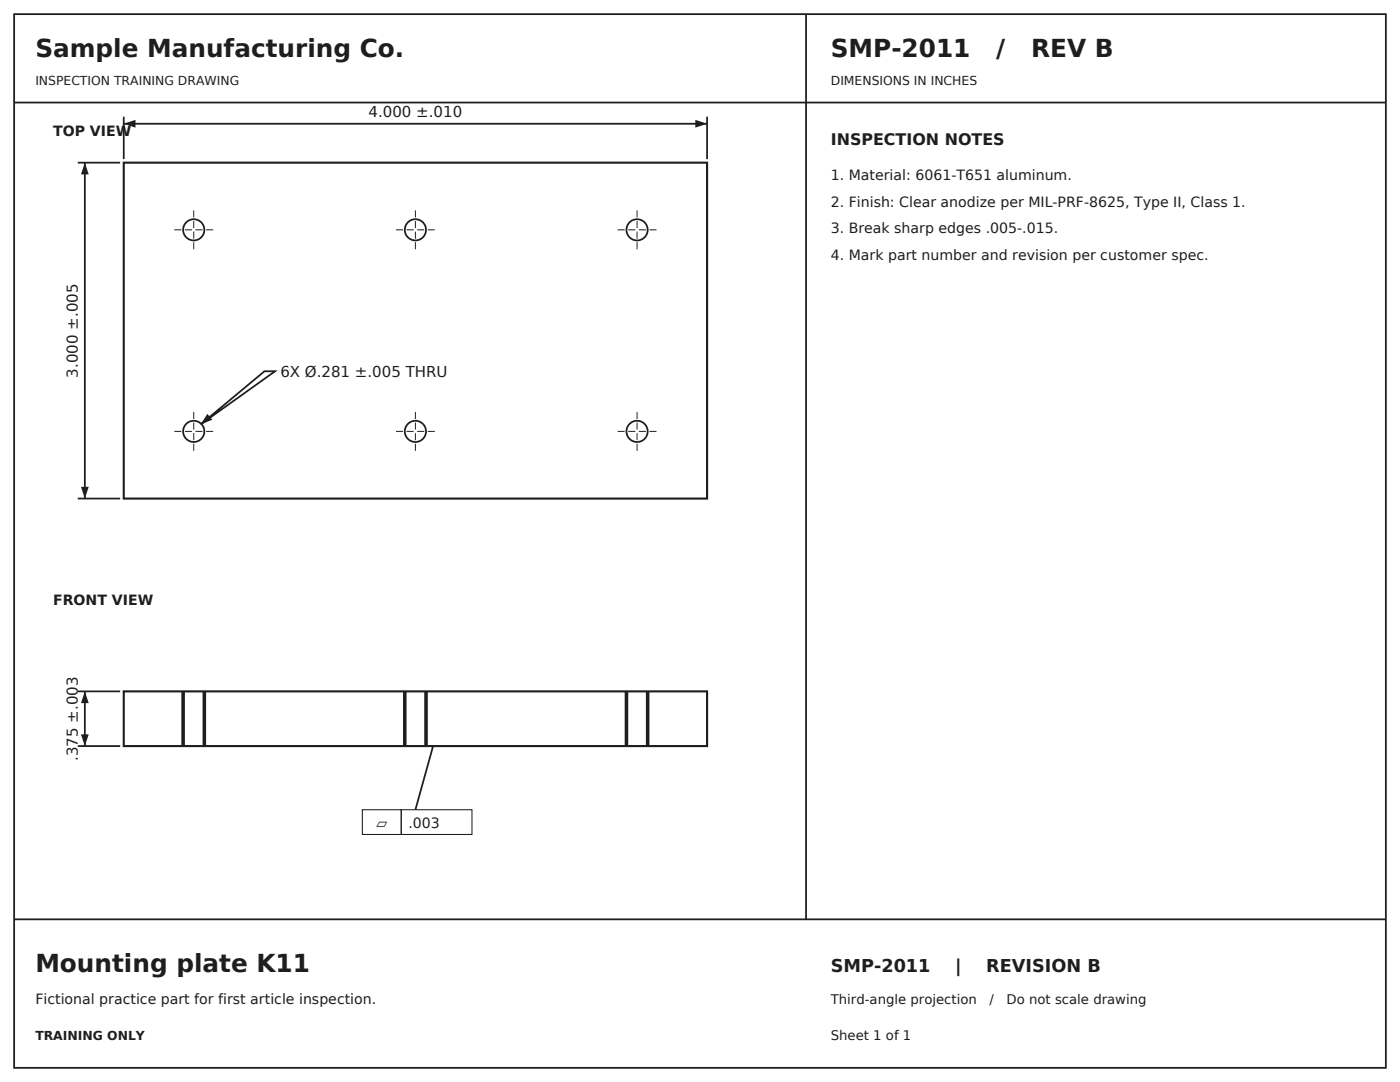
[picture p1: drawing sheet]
<svg xmlns="http://www.w3.org/2000/svg" width="279mm" height="216mm" viewBox="0 0 279 216" stroke-linecap="round" stroke-linejoin="round" font-family="sans-serif">
<defs><g id="words">
<g font-size="4.9" fill="#1a1f24">
<text x="7.1" y="11.3">Sample Manufacturing Co.</text>
<text x="165.8" y="11.3">SMP-2011</text>
<text x="198.8" y="11.3">/</text>
<text x="205.8" y="11.3">REV B</text>
<text x="7.1" y="194">Mounting plate K11</text>
</g>
<g font-size="3.5" fill="#1a1f24">
<text x="165.8" y="194">SMP-2011</text>
<text x="190.6" y="194">|</text>
<text x="196.8" y="194">REVISION B</text>
</g>
<text font-size="3.2" fill="#1a1f24" x="165.8" y="28.9">INSPECTION NOTES</text>
<g font-size="3" fill="#1a1f24">
<text x="73.5" y="23.3">4.000 ±.010</text>
<text x="15.5" y="75.3" transform="rotate(-90 15.5 75.3)">3.000 ±.005</text>
<text x="56" y="75.1">6X Ø.281 ±.005 THRU</text>
<text x="15.5" y="151.8" transform="rotate(-90 15.5 151.8)">.375 ±.003</text>
</g>
<g font-size="2.8" fill="#1a1f24">
<text x="10.6" y="27.2">TOP VIEW</text>
<text x="165.8" y="36">1. Material: 6061-T651 aluminum.</text>
<text x="165.8" y="41.3">2. Finish: Clear anodize per MIL-PRF-8625, Type II, Class 1.</text>
<text x="165.8" y="46.6">3. Break sharp edges .005-.015.</text>
<text x="165.8" y="51.9">4. Mark part number and revision per customer spec.</text>
<text x="10.6" y="120.6">FRONT VIEW</text>
<text x="75.1" y="165.3">⏥</text>
<text x="81.5" y="165.3">.003</text>
<text x="7.1" y="200.4">Fictional practice part for first article inspection.</text>
</g>
<g font-size="2.6" fill="#1a1f24">
<text x="165.8" y="200.4">Third-angle projection</text>
<text x="197.5" y="200.4">/</text>
<text x="200.9" y="200.4">Do not scale drawing</text>
<text x="165.8" y="207.4">Sheet 1 of 1</text>
</g>
<g font-size="2.5" fill="#1a1f24">
<text x="7.1" y="16.9">INSPECTION TRAINING DRAWING</text>
<text x="165.8" y="16.9">DIMENSIONS IN INCHES</text>
<text x="7.1" y="207.4">TRAINING ONLY</text>
</g>
</g></defs>
<path d="M2.8 2.8h273.8v210.3h-273.8zM160.9 2.8v180.6M2.8 20.5h273.8M24.7 23.3v8.5zM24.7 24.7h116.4zM141.1 23.3v8.5zM2.8 183.4h273.8" fill="none" stroke="#1a1f24" stroke-width=".35"/>
<path d="M24.7 32.5h116.4v67h-116.4z" fill="none" stroke="#1a1f24" stroke-width=".42"/>
<g fill="#1a1f24">
<path d="M24.7 24.7l2.3-.8v1.6z"/>
<path d="M138.8 23.9l2.3 .8-2.3 .8z"/>
</g>
<path d="M15.5 32.5h8.5zM16.9 32.5v67zM15.5 99.5h8.5z" fill="none" stroke="#1a1f24" stroke-width=".35"/>
<g fill="#1a1f24">
<path d="M16.2 97.1h1.5l-.8 2.4z"/>
<path d="M16.9 32.5l.8 2.3h-1.5z"/>
</g>
<g fill="none" stroke="#1a1f24" stroke-width=".35">
<path d="M40.1 84.7l12.7-10.6h2.1z"/>
<circle cx="38.7" cy="45.9" r="2.12"/>
<circle cx="82.9" cy="45.9" r="2.12"/>
<circle cx="127.1" cy="45.9" r="2.12"/>
<circle cx="38.7" cy="86.1" r="2.12"/>
<circle cx="82.9" cy="86.1" r="2.12"/>
<circle cx="127.1" cy="86.1" r="2.12"/>
</g>
<path d="M34.8 45.9h7.7M38.7 49.7v-7.7M79 45.9h7.8M82.9 49.7v-7.7M123.3 45.9h7.7M127.1 49.7v-7.7M34.8 86.1h7.7M38.7 90v-7.8M79 86.1h7.8M82.9 90v-7.8M123.3 86.1h7.7M127.1 90v-7.8" fill="none" stroke="#1a1f24" stroke-width=".2" stroke-dasharray="1.4 .7" stroke-linecap="butt"/>
<path d="M41.4 82.6l1 1.2-2.3 .9z" fill="#1a1f24"/>
<path d="M24.7 138h116.4v10.9h-116.4z" fill="none" stroke="#1a1f24" stroke-width=".42"/>
<path d="M36.5 138v10.9zM40.8 138v10.9zM80.8 138v10.9zM85 138v10.9zM125 138v10.9zM129.3 138v10.9z" fill="none" stroke="#1a1f24" stroke-width=".71" stroke-linecap="butt"/>
<path d="M15.5 138h8.5zM16.9 138v10.9zM15.5 148.9h8.5z" fill="none" stroke="#1a1f24" stroke-width=".35"/>
<g fill="#1a1f24">
<path d="M16.2 146.5h1.5l-.8 2.4z"/>
<path d="M16.9 138l.8 2.3h-1.5z"/>
</g>
<path d="M72.3 161.6h7.8v4.9h-7.8zM80.1 161.6h14.1v4.9h-14.1z" fill="none" stroke="#1a1f24" stroke-width=".21"/>
<path d="M86.4 148.9l-3.5 12.7z" fill="none" stroke="#1a1f24" stroke-width=".35"/>
<use href="#words"/>
</svg>
